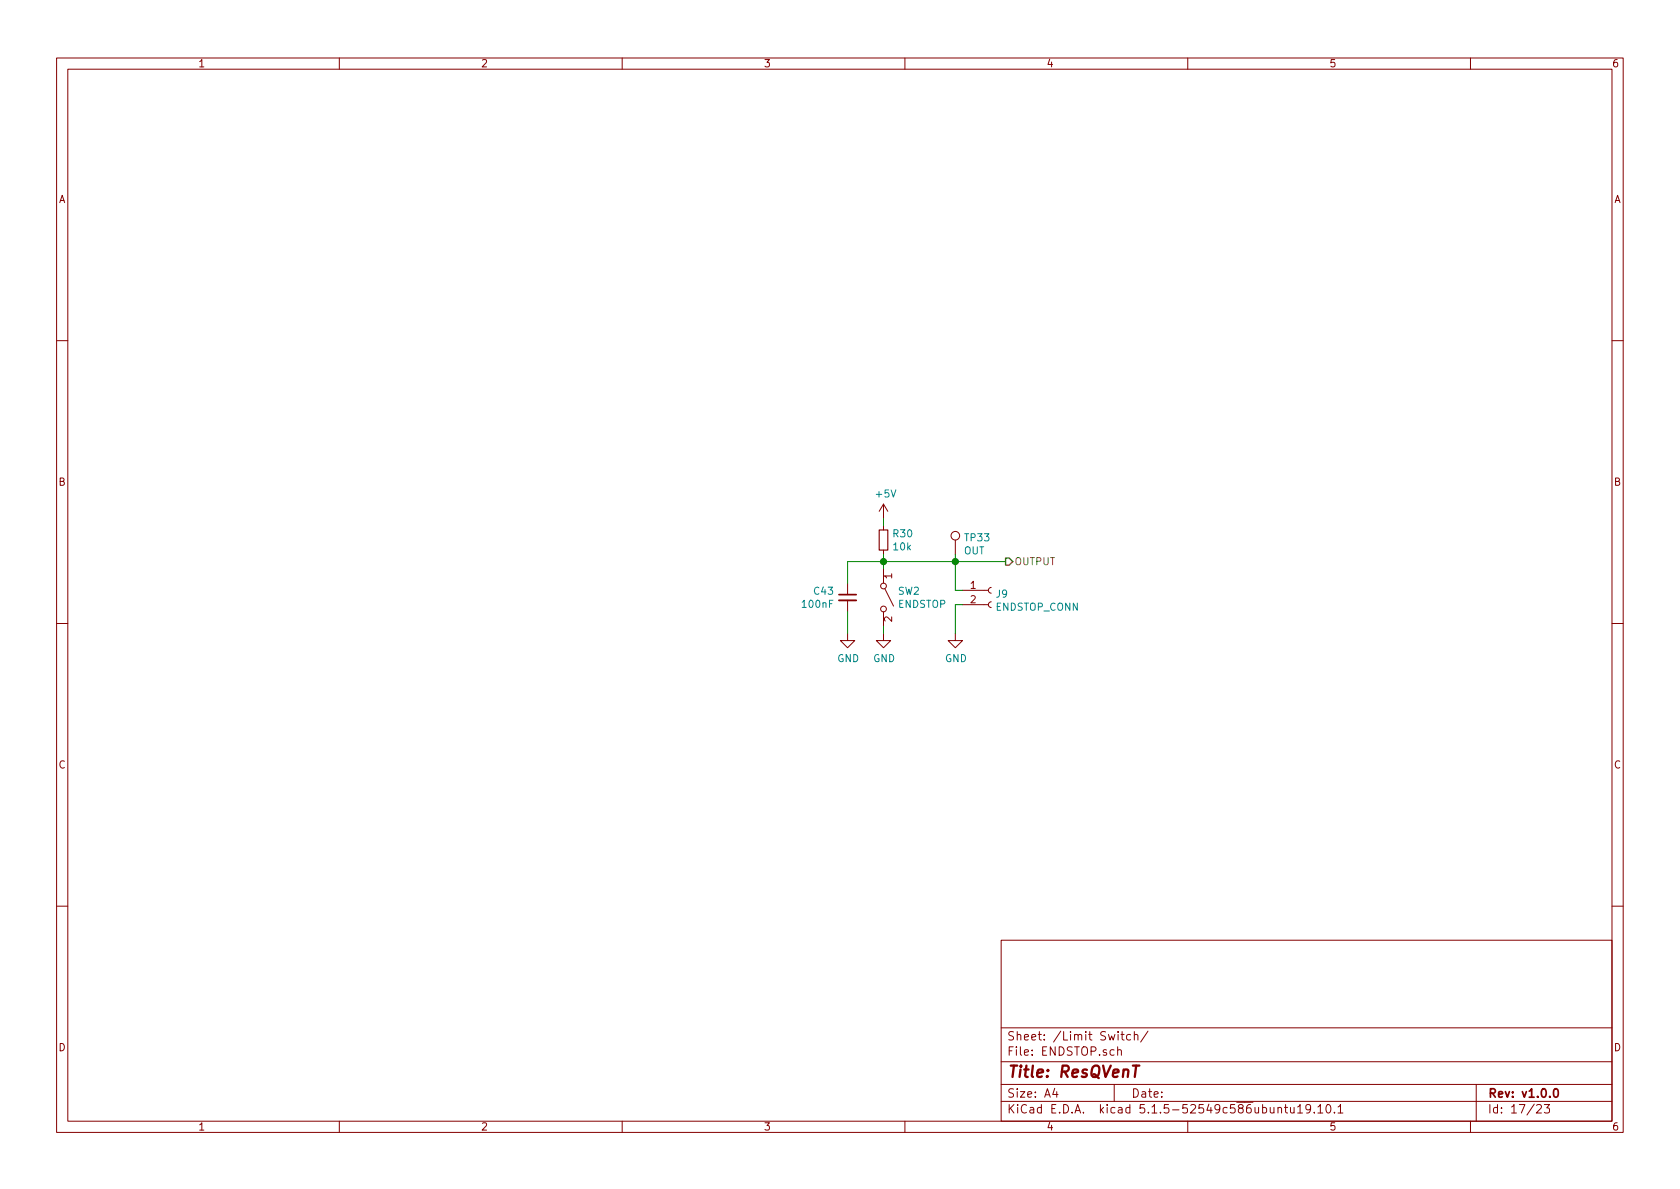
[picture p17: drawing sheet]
EESchema Schematic File Version 4
EELAYER 30 0
EELAYER END
$Descr A4 11693 8268
encoding utf-8
Sheet 17 23
Title "ResQVenT"
Date ""
Rev "v1.0.0"
Comp ""
Comment1 ""
Comment2 ""
Comment3 ""
Comment4 ""
$EndDescr
Text HLabel 7000 3900 2    50   Output ~ 0
OUTPUT
$Comp
L Switch:SW_SPST SW2
U 1 1
P 6150 4150
F 0 "SW2" V 6104 4248 50  0000 L CNN
F 1 "ENDSTOP" V 6195 4248 50  0000 L CNN
F 2 "" H 6150 4150 50  0001 C CNN
F 3 "" H 6150 4150 50  0001 C CNN
	1    6150 4150
	0    1    1    0   
$EndComp
$Comp
L Device:C_Small C43
U 1 1
P 5900 4150
F 0 "C43" H 5809 4196 50  0000 R CNN
F 1 "100nF" H 5809 4105 50  0000 R CNN
F 2 "Capacitor_SMD:C_0603_1608Metric" H 5900 4150 50  0001 C CNN
F 3 "" H 5900 4150 50  0001 C CNN
F 4 "X7R" H 5900 4150 50  0001 C CNN "Dielectric"
F 5 "6.3V" H 5900 4150 50  0001 C CNN "Voltage Rating"
	1    5900 4150
	1    0    0    -1  
$EndComp
$Comp
L Device:R_Small R30
U 1 1
P 6150 3750
F 0 "R30" H 6209 3796 50  0000 L CNN
F 1 "10k" H 6209 3705 50  0000 L CNN
F 2 "Resistor_SMD:R_0603_1608Metric" H 6150 3750 50  0001 C CNN
F 3 "" H 6150 3750 50  0001 C CNN
	1    6150 3750
	1    0    0    -1  
$EndComp
Wire Wire Line
	6150 3850 6150 3900
Wire Wire Line
	6150 3900 5900 3900
Wire Wire Line
	5900 3900 5900 4050
Connection ~ 6150 3900
Wire Wire Line
	6150 3900 6150 3950
$Comp
L power:GND #PWR0122
U 1 1
P 5900 4400
F 0 "#PWR0122" H 5900 4150 50  0001 C CNN
F 1 "GND" H 5905 4227 50  0000 C CNN
F 2 "" H 5900 4400 50  0001 C CNN
F 3 "" H 5900 4400 50  0001 C CNN
	1    5900 4400
	1    0    0    -1  
$EndComp
$Comp
L power:GND #PWR0124
U 1 1
P 6150 4400
F 0 "#PWR0124" H 6150 4150 50  0001 C CNN
F 1 "GND" H 6155 4227 50  0000 C CNN
F 2 "" H 6150 4400 50  0001 C CNN
F 3 "" H 6150 4400 50  0001 C CNN
	1    6150 4400
	1    0    0    -1  
$EndComp
Wire Wire Line
	6150 4400 6150 4350
Wire Wire Line
	5900 4400 5900 4250
Wire Wire Line
	6150 3600 6150 3650
Wire Wire Line
	7000 3900 6650 3900
$Comp
L Connector:Conn_01x02_Female J9
U 1 1
P 6900 4100
F 0 "J9" H 6928 4076 50  0000 L CNN
F 1 "ENDSTOP_CONN" H 6928 3985 50  0000 L CNN
F 2 "Connector_Molex:Molex_KK-254_AE-6410-02A_1x02_P2.54mm_Vertical" H 6900 4100 50  0001 C CNN
F 3 "" H 6900 4100 50  0001 C CNN
	1    6900 4100
	1    0    0    -1  
$EndComp
Wire Wire Line
	6700 4100 6650 4100
Wire Wire Line
	6650 4100 6650 3900
Connection ~ 6650 3900
Wire Wire Line
	6650 3900 6150 3900
$Comp
L power:GND #PWR0125
U 1 1
P 6650 4400
F 0 "#PWR0125" H 6650 4150 50  0001 C CNN
F 1 "GND" H 6655 4227 50  0000 C CNN
F 2 "" H 6650 4400 50  0001 C CNN
F 3 "" H 6650 4400 50  0001 C CNN
	1    6650 4400
	1    0    0    -1  
$EndComp
Wire Wire Line
	6650 4400 6650 4200
Wire Wire Line
	6650 4200 6700 4200
$Comp
L power:+5V #PWR?
U 1 1
P 6150 3600
AR Path="/5E8A6686/5E90B50E" Ref="#PWR?"  Part="1" 
AR Path="/5E89F314/5E90B50E" Ref="#PWR0123"  Part="1" 
F 0 "#PWR0123" H 6150 3450 50  0001 C CNN
F 1 "+5V" H 6165 3773 50  0000 C CNN
F 2 "" H 6150 3600 50  0001 C CNN
F 3 "" H 6150 3600 50  0001 C CNN
	1    6150 3600
	1    0    0    -1  
$EndComp
$Comp
L Connector:TestPoint TP?
U 1 1
P 6650 3850
AR Path="/5E9CF62E" Ref="TP?"  Part="1" 
AR Path="/5E89F314/5E9CF62E" Ref="TP33"  Part="1" 
F 0 "TP33" H 6708 3968 50  0000 L CNN
F 1 "OUT" H 6708 3877 50  0000 L CNN
F 2 "custom:TestPoint_Pad_D1.5mm" H 6850 3850 50  0001 C CNN
F 3 "~" H 6850 3850 50  0001 C CNN
	1    6650 3850
	1    0    0    -1  
$EndComp
Wire Wire Line
	6650 3850 6650 3900
$EndSCHEMATC
